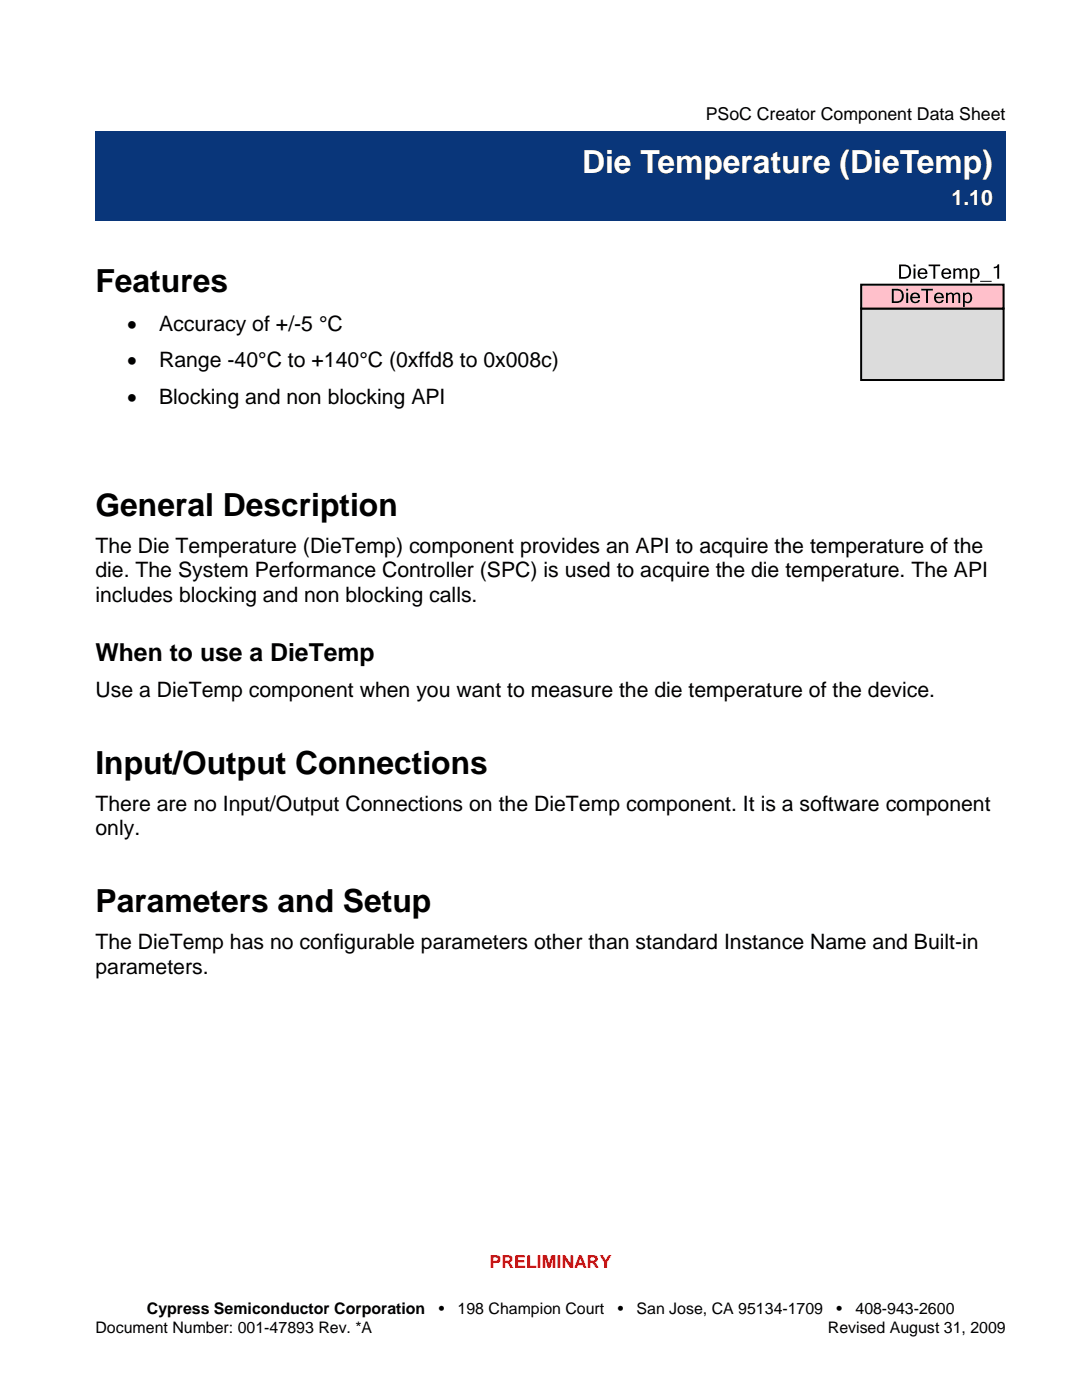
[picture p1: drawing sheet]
<svg xmlns="http://www.w3.org/2000/svg" width="216mm" height="279mm" viewBox="0 0 216 279" stroke-linecap="round" stroke-linejoin="round" font-family="sans-serif">
<defs><g id="words">
<text font-size="6.3" fill="#fff" x="116.1" y="34.6">Die Temperature (DieTemp)</text>
<g font-size="6.3">
<text x="19" y="58.4">Features</text>
<text x="19" y="102.9">General Description</text>
<text x="19" y="154.4">Input/Output Connections</text>
<text x="19" y="182">Parameters and Setup</text>
</g>
<text font-size="4.9" x="19" y="132">When to use a DieTemp</text>
<text font-size="4.2" fill="#fff" x="189.9" y="40.9">1.10</text>
<g font-size="4.2">
<text x="25.4" y="66.1">•</text>
<text x="31.8" y="66.1">Accuracy of +/-5 °C</text>
<text x="25.4" y="73.3">•</text>
<text x="31.8" y="73.3">Range -40°C to +140°C (0xffd8 to 0x008c)</text>
<text x="25.4" y="80.6">•</text>
<text x="31.8" y="80.6">Blocking and non blocking API</text>
<text x="19" y="110.3">The Die Temperature (DieTemp) component provides an API to acquire the temperature of the</text>
<text x="19" y="115.2">die. The System Performance Controller (SPC) is used to acquire the die temperature. The API</text>
<text x="19" y="120.1">includes blocking and non blocking calls.</text>
<text x="19" y="139.1">Use a DieTemp component when you want to measure the die temperature of the device.</text>
<text x="19" y="161.8">There are no Input/Output Connections on the DieTemp component. It is a software component</text>
<text x="19" y="166.7">only.</text>
<text x="19" y="189.4">The DieTemp has no configurable parameters other than standard Instance Name and Built-in</text>
<text x="19" y="194.3">parameters.</text>
</g>
<text font-size="3.5" x="140.8" y="23.9">PSoC Creator Component Data Sheet</text>
<text font-size="3.5" fill="#f00" x="97.7" y="253.2">PRELIMINARY</text>
<g font-size="3.2">
<text x="29.3" y="262.3">Cypress Semiconductor Corporation</text>
<text x="87.5" y="262.3">•</text>
<text x="91.3" y="262.3">198 Champion Court</text>
<text x="123.3" y="262.3">•</text>
<text x="127" y="262.3">San Jose, CA 95134-1709</text>
<text x="166.9" y="262.3">•</text>
<text x="170.7" y="262.3">408-943-2600</text>
<text x="19.1" y="266">Document Number: 001-47893 Rev. *A</text>
<text x="165.2" y="266">Revised August 31, 2009</text>
</g>
</g></defs>
<path d="M19 26.1h181.7v17.9h-181.7z" fill="#09367a"/>
<path d="M171.8 61.6h28.5v14.2h-28.5z" fill="#dcdcdc"/>
<path d="M171.8 61.6h28.5v14.2h-28.5z" fill="none" stroke="#000" stroke-width=".39"/>
<path d="M171.8 56.8h28.5v4.8h-28.5z" fill="#ffc0cb"/>
<path d="M171.8 56.8h28.5v4.8h-28.5z" fill="none" stroke="#000" stroke-width=".39"/>
<g fill="#000">
<path d="M177.9 57.6a1.9 1.9 0 0 1 2.4 .9 1.39 1.39 0 0 1-1.4 2h-1zM178.3 58v2.1a1.39 1.39 0 0 0 1.6-.5 1.07 1.07 0 0 0 0-1.1 1.07 1.07 0 0 0-1-.5zM180.8 58.4h.4v2.1h-.4zM180.8 57.6h.4v.4h-.4zM181.9 58.7a1.01 1.01 0 0 1 1.2-.2 1.01 1.01 0 0 1 .5 1h-1.6a.61 .61 0 0 0 .4 .7 .61 .61 0 0 0 .8-.3h.4a1.06 1.06 0 0 1-1.6 .4 1.06 1.06 0 0 1-.1-1.6zM182.2 58.8l-.2 .4h1.2l-.4-.5zM183.8 57.6h2.3v.4h-.9v2.5h-.4v-2.5h-1zM186.6 58.7a1 1 0 0 1 1.2-.2 1 1 0 0 1 .5 1h-1.5a.61 .61 0 0 0 .4 .7 .61 .61 0 0 0 .7-.3h.4a1.05 1.05 0 0 1-1.6 .4 1.05 1.05 0 0 1-.1-1.6zM187 58.8l-.2 .4h1.1a.58 .58 0 0 0-.3-.5 .58 .58 0 0 0-.6 .1zM188.8 58.4h.3v.3l.4-.3a.61 .61 0 0 1 .8 .3 .69 .69 0 0 1 .8-.3 .69 .69 0 0 1 .5 .7v1.4h-.4v-1.6l-.3-.2-.5 .3v1.5h-.4v-1.6l-.2-.2h-.3l-.4 .3v1.5h-.3zM192.2 58.4h.3v.3a.92 .92 0 0 1 1.2-.1 .92 .92 0 0 1 .3 1.1 .88 .88 0 0 1-1.5 .6v1h-.3zM192.7 58.8l-.2 .2v1a.67 .67 0 0 0 .9 .1 .67 .67 0 0 0 .2-.9l-.4-.5z" fill-rule="evenodd"/>
<path d="M179.4 52.8a1.9 1.9 0 0 1 2.3 .9 1.39 1.39 0 0 1-1.4 1.9h-.9zM179.8 53.1v2.2a1.37 1.37 0 0 0 1.5-.5 1.08 1.08 0 0 0 0-1.2 1.08 1.08 0 0 0-1-.5zM182.3 53.6h.4v2h-.4zM182.3 52.8h.4v.4h-.4zM183.4 53.8a1 1 0 0 1 1.1-.2 1 1 0 0 1 .6 1.1h-1.6a.61 .61 0 0 0 .4 .7 .61 .61 0 0 0 .7-.4h.4a1.05 1.05 0 0 1-1.6 .5 1.05 1.05 0 0 1 0-1.7zM183.7 54l-.2 .4h1.2a.58 .58 0 0 0-.4-.5 .58 .58 0 0 0-.6 .1zM185.3 52.8h2.3v.3h-1v2.5h-.4v-2.5h-.9zM188.1 53.8a1 1 0 0 1 1.2-.2 1 1 0 0 1 .5 1.1h-1.6a.61 .61 0 0 0 .5 .7 .61 .61 0 0 0 .7-.4h.4a1.05 1.05 0 0 1-1.6 .5 1.05 1.05 0 0 1-.1-1.7zM188.4 54l-.2 .4h1.2a.58 .58 0 0 0-.3-.5 .58 .58 0 0 0-.7 .1zM190.2 53.6h.4v.2l.4-.2a.61 .61 0 0 1 .8 .3 .69 .69 0 0 1 .8-.3 .69 .69 0 0 1 .5 .7v1.3h-.4v-1.5l-.3-.3-.6 .3v1.5h-.3l-.1-1.5-.1-.2h-.3l-.4 .2v1.5h-.4zM193.6 53.6h.4v.2a.9 .9 0 0 1 1.2-.1 .9 .9 0 0 1 .2 1.2 .88 .88 0 0 1-1.4 .6v.9h-.4zM194.2 54l-.2 .2v.9a.61 .61 0 0 0 .8 .2 .61 .61 0 0 0 .3-.7 .56 .56 0 0 0-.2-.7 .56 .56 0 0 0-.7 .1zM195.6 56h2.3v.2h-2.3zM198.3 53.3a.67 .67 0 0 0 .8-.6h.3v2.9h-.4v-2.2l-.7 .2z" fill-rule="evenodd"/>
</g>
<use href="#words"/>
</svg>
